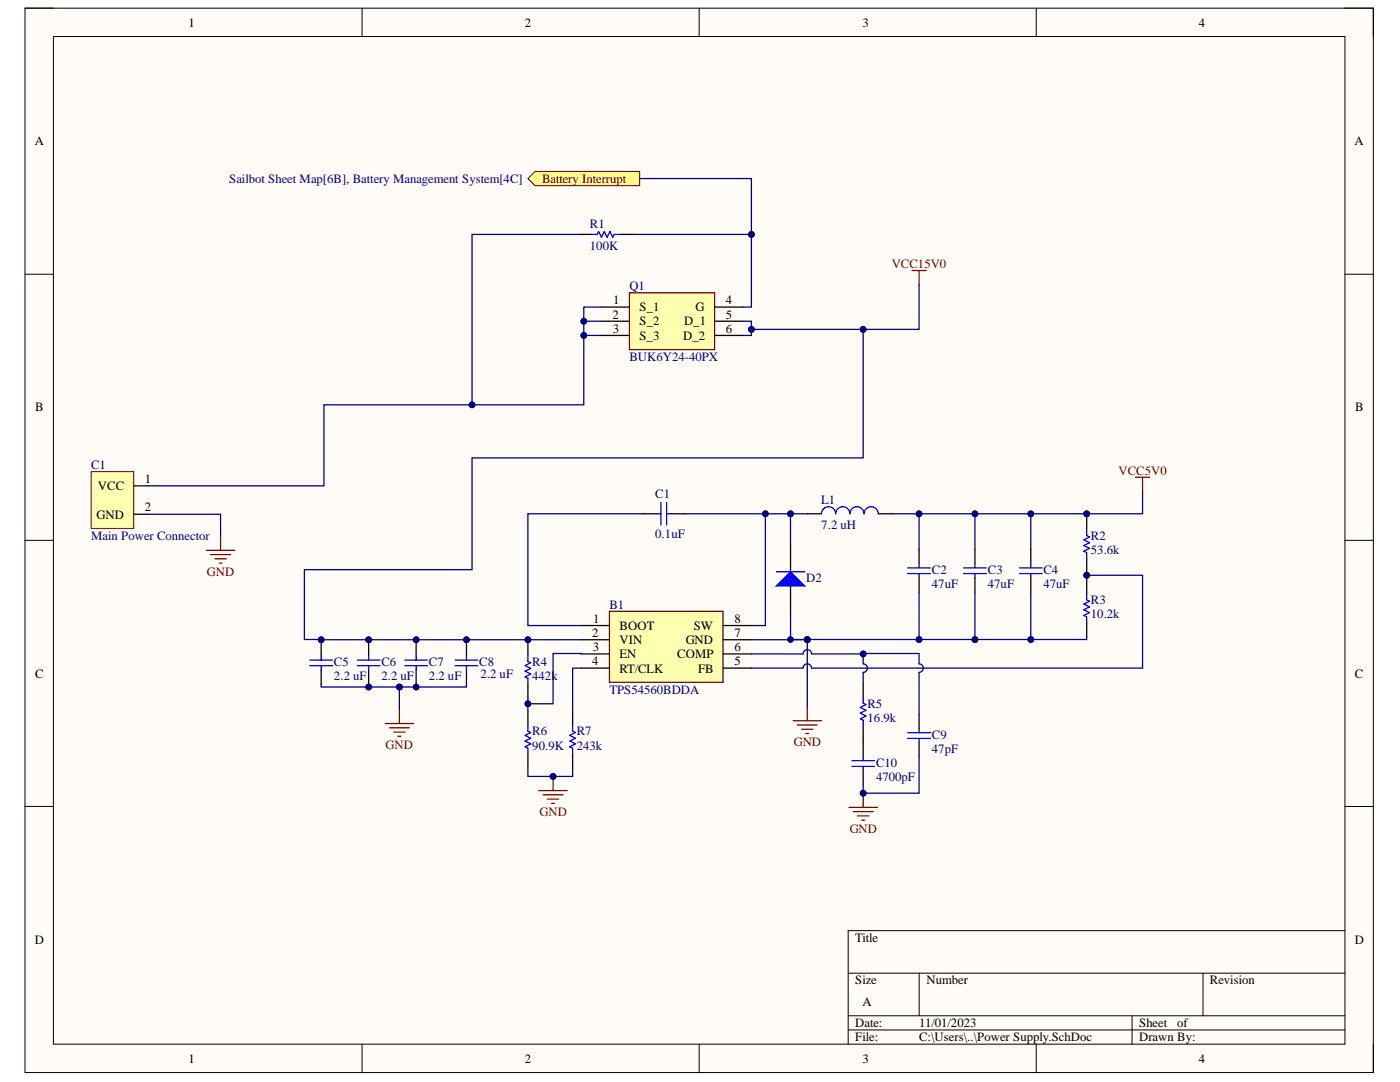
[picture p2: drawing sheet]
<svg xmlns="http://www.w3.org/2000/svg" width="279mm" height="216mm" viewBox="0 0 279 216" stroke-linecap="round" stroke-linejoin="round" font-family="sans-serif">
<defs><g id="words">
<g font-size="2.5">
<text x="37.6" y="5.3">1</text>
<text x="104.7" y="5.3">2</text>
<text x="172.1" y="5.3">3</text>
<text x="239.3" y="5.3">4</text>
<text x="6.9" y="29">A</text>
<text x="270.3" y="29">A</text>
<text x="122.2" y="63.6">2</text>
<text x="122.4" y="60.7">1</text>
<text x="127.6" y="62.1">S_1</text>
<text x="127.6" y="64.9">S_2</text>
<text x="136.5" y="64.9">D_1</text>
<text x="138.8" y="62.1">G</text>
<text x="144.9" y="60.7">4</text>
<text x="144.9" y="63.6">5</text>
<text x="122.3" y="66.4">3</text>
<text x="127.6" y="67.8">S_3</text>
<text x="136.3" y="67.8">D_2</text>
<text x="144.9" y="66.4">6</text>
<text x="7" y="82.1">B</text>
<text x="270.5" y="82.1">B</text>
<text x="19.5" y="97.8">VCC</text>
<text x="28.9" y="96.4">1</text>
<text x="19.3" y="103.5">GND</text>
<text x="28.9" y="102.1">2</text>
<text x="118.4" y="124.3">1</text>
<text x="123.7" y="125.6">BOOT</text>
<text x="138.5" y="125.6">SW</text>
<text x="146.6" y="124.3">8</text>
<text x="118.2" y="127.1">2</text>
<text x="118.3" y="130">3</text>
<text x="123.7" y="128.5">VIN</text>
<text x="123.7" y="131.3">EN</text>
<text x="135.2" y="131.3">COMP</text>
<text x="136.8" y="128.5">GND</text>
<text x="146.6" y="127.1">7</text>
<text x="146.6" y="130">6</text>
<text x="7" y="135.2">C</text>
<text x="118.2" y="132.8">4</text>
<text x="123.7" y="134.2">RT/CLK</text>
<text x="139.3" y="134.2">FB</text>
<text x="146.6" y="132.8">5</text>
<text x="270.4" y="135.2">C</text>
<text x="6.9" y="188.3">D</text>
<text x="170.7" y="188">Title</text>
<text x="270.4" y="188.3">D</text>
<text x="170.7" y="196.4">Size</text>
<text x="184.9" y="196.4">Number</text>
<text x="241.5" y="196.4">Revision</text>
<text x="172.1" y="200.7">A</text>
<text x="170.7" y="205">Date:</text>
<text x="170.7" y="207.8">File:</text>
<text x="183.5" y="205">11/01/2023</text>
<text x="183.5" y="207.8">C:\Users\..\Power Supply.SchDoc</text>
<text x="227.3" y="205">Sheet</text>
<text x="227.3" y="207.8">Drawn By:</text>
<text x="235" y="205">of</text>
<text x="37.6" y="212.1">1</text>
<text x="104.7" y="212.1">2</text>
<text x="172.1" y="212.1">3</text>
<text x="239.3" y="212.1">4</text>
</g>
<g font-size="2.5" fill="#000080">
<text x="45.8" y="36.5">Sailbot Sheet Map[6B], Battery Management System[4C]</text>
<text x="117.7" y="45.4">R1</text>
<text x="117.7" y="49.9">100K</text>
<text x="125.6" y="57.9">Q1</text>
<text x="125.6" y="72">BUK6Y24-40PX</text>
<text x="18.2" y="93.5">C1</text>
<text x="130.8" y="99.4">C1</text>
<text x="163.9" y="100.5">L1</text>
<text x="18.2" y="107.7">Main Power Connector</text>
<text x="130.8" y="107.4">0.1uF</text>
<text x="163.9" y="105.6">7.2 uH</text>
<text x="217.7" y="107.7">R2</text>
<text x="217.7" y="110.5">53.6k</text>
<text x="160.9" y="116.1">D2</text>
<text x="186" y="117.3">47uF</text>
<text x="186" y="114.5">C2</text>
<text x="197.2" y="117.3">47uF</text>
<text x="197.2" y="114.5">C3</text>
<text x="208.2" y="117.3">47uF</text>
<text x="208.2" y="114.5">C4</text>
<text x="121.6" y="121.4">B1</text>
<text x="217.7" y="123.4">10.2k</text>
<text x="217.7" y="120.6">R3</text>
<text x="66.6" y="135.7">2.2 uF</text>
<text x="66.6" y="132.8">C5</text>
<text x="76.1" y="135.7">2.2 uF</text>
<text x="76.1" y="132.8">C6</text>
<text x="85.6" y="135.7">2.2 uF</text>
<text x="85.6" y="132.8">C7</text>
<text x="95.7" y="132.8">C8</text>
<text x="95.9" y="135.4">2.2 uF</text>
<text x="106.2" y="135.6">442k</text>
<text x="106.2" y="132.8">R4</text>
<text x="121.6" y="138.4">TPS54560BDDA</text>
<text x="173.1" y="144">16.9k</text>
<text x="173.1" y="141.2">R5</text>
<text x="106.2" y="149.6">90.9K</text>
<text x="106.2" y="146.7">R6</text>
<text x="115.1" y="149.6">243k</text>
<text x="115.1" y="146.7">R7</text>
<text x="186" y="147.4">C9</text>
<text x="174.8" y="155.8">4700pF</text>
<text x="174.8" y="153">C10</text>
<text x="186" y="150.2">47pF</text>
</g>
<g font-size="2.5" fill="#800000">
<text x="108.2" y="36.5">Battery Interrupt</text>
<text x="178" y="53.4">VCC15V0</text>
<text x="223.2" y="94.7">VCC5V0</text>
<text x="41.3" y="114.9">GND</text>
<text x="77" y="149.5">GND</text>
<text x="158.4" y="148.9">GND</text>
<text x="107.7" y="162.9">GND</text>
<text x="169.6" y="166.2">GND</text>
</g>
</g></defs>
<path d="M5 1.6h269.1v212.4h-269.1z" fill-rule="evenodd" fill="#fffcf8"/>
<path d="M5 1.6h269.1v212.4h-269.1z" fill="none" stroke="#000" stroke-width=".2"/>
<path d="M10.7 7.3h257.7v201.1h-257.7z" fill-rule="evenodd" fill="#fffcf8"/>
<g fill="none" stroke="#000" stroke-width=".2">
<path d="M5 1.6h5.7M10.7 7.3h257.7v201.1h-257.7zM72.3 1.6v5.7M139.5 1.6v5.7M206.8 1.6v5.7M268.4 1.6h5.7v5.7M5 54.7h5.7M268.4 54.7h5.7M5 107.8h5.7M268.4 107.8h5.7M5 160.9h5.7M268.4 160.9h5.7"/>
<path d="M169.3 194.2h99.1M183.4 194.2v8.5M240.1 194.2v8.5M268.4 185.7h-99.1v22.7M72.3 208.4v5.6M139.5 208.4v5.6M169.3 202.7h99.1M169.3 205.5h99.1M206.8 208.4v5.6M225.9 202.7v5.7M274.1 208.4v5.6"/>
</g>
<path d="M121.6 122h22.7v14.1h-22.7z" fill-rule="evenodd" fill="#ffffb0"/>
<path d="M121.6 122h22.7v14.1h-22.7zM76.9 144.4h5.6M77.7 145.2h4M78.6 146.1h2.2M79.4 146.9h.6M79.7 141.5v2.9M158.3 143.8h5.6M159.1 144.7h4M160 145.5h2.2M160.8 146.4h.6M161.1 141v2.8" fill="none" stroke="#800000" stroke-width=".25"/>
<g fill="none" stroke="#000" stroke-width=".25">
<path d="M128.2 102.5h2.8M133.9 102.5h2.8M157.8 108.4v5.7M157.8 116.9v5.7M183.4 109.6v2.9M183.4 115.3v2.8M194.6 109.6v2.9M194.6 115.3v2.8M205.7 109.6v2.9M205.7 115.3v2.8M64.1 128v2.9M64.1 133.7v2.8"/>
<path d="M73.6 128v2.9M73.6 133.7v2.8M83.1 128v2.9M83.1 133.7v2.8M93.1 128v2.9M93.1 133.7v2.8M105.4 128v2.8M105.4 136.5v2.8M116 124.8h5.6M116 127.7h5.6M116 130.5h5.6M116 133.3h5.6"/>
<path d="M144.3 124.8h5.7M144.3 127.7h5.7M144.3 130.5h5.7M144.3 133.3h5.7M105.4 141.9v2.9M105.4 150.4v2.8M114.3 141.9v2.9M114.3 150.4v2.8"/>
</g>
<g fill="none" stroke="#00f" stroke-width=".25">
<path d="M131 102.5h.9M131.9 100.3v4.5M133 100.3v4.5M133 102.5h.9M181.1 113.3h4.6M181.1 114.5h4.6M183.4 112.5v.8M183.4 114.5v.8M192.3 113.3h4.5M192.3 114.5h4.5M194.6 112.5v.8M194.6 114.5v.8"/>
<path d="M203.5 113.3h4.5M203.5 114.5h4.5M205.7 112.5v.8M205.7 114.5v.8M61.8 131.7h4.6M61.8 132.8h4.6M64.1 130.9v.8M64.1 132.8v.9M71.3 131.7h4.5M71.3 132.8h4.5M73.6 130.9v.8M73.6 132.8v.9"/>
<path d="M80.8 131.7h4.5M80.8 132.8h4.5M83.1 130.9v.8M83.1 132.8v.9M90.8 131.7h4.6M90.8 132.8h4.6M93.1 130.9v.8M93.1 132.8v.9M105.4 130.8v1.1l.5 .3-1.1 .6 1.1 .6-1.1 .5 1.1 .6-1.1 .6 .6 .2v1.2M105.4 144.8v1.1l.5 .3-1.1 .5 1.1 .6-1.1 .6 1.1 .5-1.1 .6 .6 .3v1.1M114.3 144.8v1.1l.5 .3-1.1 .5 1.1 .6-1.1 .6 1.1 .5-1.1 .6 .6 .3v1.1"/>
</g>
<path d="M154.9 116.9l2.9-2.8 2.8 2.8z" fill="#00f"/>
<g fill="none" stroke="#00f" stroke-width=".25">
<path d="M154.9 116.9l2.9-2.8 2.8 2.8zM154.9 114.1h5.7M163.9 102.5a1.42 1.42 0 0 1 1.5-1.4 1.42 1.42 0 0 1 1.4 1.4 1.41 1.41 0 0 1 1.4-1.4 1.41 1.41 0 0 1 1.4 1.4 1.42 1.42 0 0 1 1.4-1.4 1.42 1.42 0 0 1 1.4 1.4 1.42 1.42 0 0 1 1.5-1.4 1.42 1.42 0 0 1 1.4 1.4M216.9 105.7v1.2l.5 .3-1.1 .5 1.1 .6-1.1 .6 1.1 .5-1.1 .6 .6 .3v1.1M216.9 118.6v1.1l.5 .3-1.1 .5 1.1 .6-1.1 .6 1.1 .5-1.1 .6 .6 .3v1.1M172.3 139.2v1.1l.5 .3-1.1 .6 1.1 .5-1.1 .6 1.1 .6-1.1 .5 .6 .3v1.1M170 151.8h4.5M170 152.9h4.5M172.3 150.9v.9M172.3 152.9v.9M181.1 146.2h4.6M181.1 147.3h4.6"/>
<path d="M183.4 145.4v.8M183.4 147.3v.9"/>
</g>
<path d="M226.6 95.2h2.8M228 95.2v2.9M172.3 158.3v2.8M169.4 161.1h5.7M170.3 161.9h4M171.1 162.8h2.3M172 163.6h.5" fill="none" stroke="#800000" stroke-width=".25"/>
<path d="M161.1 102.5h2.8M175.3 102.5h2.8M216.9 102.9v2.8M216.9 111.4v2.8M216.9 115.7v2.9M172.3 136.3v2.9M216.9 124.2v2.9M172.3 144.8v2.9M172.3 148.1v2.8M172.3 153.8v2.8M183.4 142.5v2.9M183.4 148.2v2.8" fill="none" stroke="#000" stroke-width=".25"/>
<circle cx="172.3" cy="158.3" r=".57" fill="#000080"/>
<circle cx="172.3" cy="158.3" r=".57" fill="none" stroke="#000080" stroke-width=".2"/>
<path d="M18.2 94.1h8.5v11.3h-8.5z" fill-rule="evenodd" fill="#ffffb0"/>
<path d="M18.2 94.1h8.5v11.3h-8.5z" fill="none" stroke="#800000" stroke-width=".2"/>
<path d="M26.7 96.9h2.8M26.7 102.6h2.8" fill="none" stroke="#000" stroke-width=".25"/>
<path d="M182 54h2.8M183.4 54v2.8M107.5 157.8h5.7M108.4 158.6h4M109.2 159.5h2.3M110.4 154.9v2.9M110.1 160.3h.6" fill="none" stroke="#800000" stroke-width=".25"/>
<circle cx="110.4" cy="154.9" r=".57" fill="#000080"/>
<circle cx="110.4" cy="154.9" r=".57" fill="none" stroke="#000080" stroke-width=".2"/>
<path d="M41.2 109.8h5.7M42 110.7h4M42.9 111.5h2.3M43.7 112.4h.6M44 107v2.8" fill="none" stroke="#800000" stroke-width=".25"/>
<path d="M125.6 58.4h17v11.4h-17z" fill-rule="evenodd" fill="#ffffb0"/>
<path d="M125.6 58.4h17v11.4h-17z" fill="none" stroke="#800000" stroke-width=".25"/>
<path d="M115.2 46.8h2.8M123.7 46.8h2.8M120 61.3h5.6M120 64.1h5.6M120 66.9h5.6M142.6 61.3h5.7M142.6 64.1h5.7M142.6 66.9h5.7" fill="none" stroke="#000" stroke-width=".25"/>
<path d="M118 46.8h1.2l.3-.6 .5 1.1 .6-1.1 .6 1.1 .5-1.1 .6 1.1 .3-.5h1.1" fill="none" stroke="#00f" stroke-width=".25"/>
<path d="M105.4 35.6l1.4-1.4h20.9v2.8h-20.9z" fill-rule="evenodd" fill="#ffff80"/>
<path d="M105.4 35.6l1.4-1.4h20.9v2.8h-20.9z" fill="none" stroke="#800000" stroke-width=".2"/>
<path d="M150 127.7h11.1v13.3" fill="none" stroke="#000080" stroke-width=".25"/>
<circle cx="161.1" cy="127.7" r=".57" fill="#000080"/>
<circle cx="161.1" cy="127.7" r=".57" fill="none" stroke="#000080" stroke-width=".2"/>
<path d="M79.7 137.1v4.4" fill="none" stroke="#000080" stroke-width=".25"/>
<circle cx="79.7" cy="137.1" r=".57" fill="#000080"/>
<circle cx="79.7" cy="137.1" r=".57" fill="none" stroke="#000080" stroke-width=".2"/>
<path d="M64.1 136.5v.6h29v-.6" fill="none" stroke="#000080" stroke-width=".25"/>
<circle cx="73.6" cy="137.1" r=".57" fill="#000080"/>
<circle cx="73.6" cy="137.1" r=".57" fill="none" stroke="#000080" stroke-width=".2"/>
<circle cx="79.7" cy="137.1" r=".57" fill="#000080"/>
<circle cx="79.7" cy="137.1" r=".57" fill="none" stroke="#000080" stroke-width=".2"/>
<circle cx="83.1" cy="137.1" r=".57" fill="#000080"/>
<circle cx="83.1" cy="137.1" r=".57" fill="none" stroke="#000080" stroke-width=".2"/>
<path d="M73.6 136.5v.6" fill="none" stroke="#000080" stroke-width=".25"/>
<circle cx="73.6" cy="137.1" r=".57" fill="#000080"/>
<circle cx="73.6" cy="137.1" r=".57" fill="none" stroke="#000080" stroke-width=".2"/>
<path d="M73.6 127.7v.3" fill="none" stroke="#000080" stroke-width=".25"/>
<circle cx="73.6" cy="127.7" r=".57" fill="#000080"/>
<circle cx="73.6" cy="127.7" r=".57" fill="none" stroke="#000080" stroke-width=".2"/>
<path d="M83.1 136.5v.6" fill="none" stroke="#000080" stroke-width=".25"/>
<circle cx="83.1" cy="137.1" r=".57" fill="#000080"/>
<circle cx="83.1" cy="137.1" r=".57" fill="none" stroke="#000080" stroke-width=".2"/>
<path d="M83.1 127.7v.3" fill="none" stroke="#000080" stroke-width=".25"/>
<circle cx="83.1" cy="127.7" r=".57" fill="#000080"/>
<circle cx="83.1" cy="127.7" r=".57" fill="none" stroke="#000080" stroke-width=".2"/>
<path d="M93.1 127.7v.3" fill="none" stroke="#000080" stroke-width=".25"/>
<circle cx="93.1" cy="127.7" r=".57" fill="#000080"/>
<circle cx="93.1" cy="127.7" r=".57" fill="none" stroke="#000080" stroke-width=".2"/>
<path d="M116 127.7h-10.6v.3" fill="none" stroke="#000080" stroke-width=".25"/>
<circle cx="105.4" cy="127.7" r=".57" fill="#000080"/>
<circle cx="105.4" cy="127.7" r=".57" fill="none" stroke="#000080" stroke-width=".2"/>
<path d="M105.4 139.3v2.6" fill="none" stroke="#000080" stroke-width=".25"/>
<circle cx="105.4" cy="140.4" r=".57" fill="#000080"/>
<circle cx="105.4" cy="140.4" r=".57" fill="none" stroke="#000080" stroke-width=".2"/>
<path d="M116 130.5l-5.6-.1v10h-5" fill="none" stroke="#000080" stroke-width=".25"/>
<circle cx="105.4" cy="140.4" r=".57" fill="#000080"/>
<circle cx="105.4" cy="140.4" r=".57" fill="none" stroke="#000080" stroke-width=".2"/>
<path d="M105.4 153.2v1.7h8.9v-1.7" fill="none" stroke="#000080" stroke-width=".25"/>
<circle cx="110.4" cy="154.9" r=".57" fill="#000080"/>
<circle cx="110.4" cy="154.9" r=".57" fill="none" stroke="#000080" stroke-width=".2"/>
<path d="M194.6 102.5h11.1v7.1M116 133.3h-1.7v8.6" fill="none" stroke="#000080" stroke-width=".25"/>
<circle cx="194.6" cy="102.5" r=".57" fill="#000080"/>
<circle cx="194.6" cy="102.5" r=".57" fill="none" stroke="#000080" stroke-width=".2"/>
<circle cx="205.7" cy="102.5" r=".56" fill="#000080"/>
<circle cx="205.7" cy="102.5" r=".56" fill="none" stroke="#000080" stroke-width=".2"/>
<path d="M194.6 118.1v9.5" fill="none" stroke="#000080" stroke-width=".25"/>
<circle cx="194.6" cy="127.6" r=".57" fill="#000080"/>
<circle cx="194.6" cy="127.6" r=".57" fill="none" stroke="#000080" stroke-width=".2"/>
<path d="M183.4 118.1v9.5" fill="none" stroke="#000080" stroke-width=".25"/>
<circle cx="183.4" cy="127.6" r=".57" fill="#000080"/>
<circle cx="183.4" cy="127.6" r=".57" fill="none" stroke="#000080" stroke-width=".2"/>
<path d="M136.7 102.5h16v22.3h-2.7" fill="none" stroke="#000080" stroke-width=".25"/>
<circle cx="152.7" cy="102.5" r=".57" fill="#000080"/>
<circle cx="152.7" cy="102.5" r=".57" fill="none" stroke="#000080" stroke-width=".2"/>
<path d="M128.2 102.5h-22.8v22.3h10.6M183.4 109.6v-7.1h11.2v7.1" fill="none" stroke="#000080" stroke-width=".25"/>
<circle cx="183.4" cy="102.5" r=".57" fill="#000080"/>
<circle cx="183.4" cy="102.5" r=".57" fill="none" stroke="#000080" stroke-width=".2"/>
<circle cx="194.6" cy="102.5" r=".57" fill="#000080"/>
<circle cx="194.6" cy="102.5" r=".57" fill="none" stroke="#000080" stroke-width=".2"/>
<path d="M216.9 127.1v.5h-11.2" fill="none" stroke="#000080" stroke-width=".25"/>
<circle cx="205.7" cy="127.6" r=".56" fill="#000080"/>
<circle cx="205.7" cy="127.6" r=".56" fill="none" stroke="#000080" stroke-width=".2"/>
<path d="M205.7 102.5h11.2" fill="none" stroke="#000080" stroke-width=".25"/>
<circle cx="205.7" cy="102.5" r=".56" fill="#000080"/>
<circle cx="205.7" cy="102.5" r=".56" fill="none" stroke="#000080" stroke-width=".2"/>
<circle cx="216.9" cy="102.5" r=".57" fill="#000080"/>
<circle cx="216.9" cy="102.5" r=".57" fill="none" stroke="#000080" stroke-width=".2"/>
<path d="M216.9 114.2v.6h11.1v18.5h-66a.85 .85 0 0 0-.9-.8 .85 .85 0 0 0-.8 .8h-10.3" fill="none" stroke="#000080" stroke-width=".25"/>
<circle cx="216.9" cy="114.8" r=".57" fill="#000080"/>
<circle cx="216.9" cy="114.8" r=".57" fill="none" stroke="#000080" stroke-width=".2"/>
<path d="M216.9 114.8v.9" fill="none" stroke="#000080" stroke-width=".25"/>
<circle cx="216.9" cy="114.8" r=".57" fill="#000080"/>
<circle cx="216.9" cy="114.8" r=".57" fill="none" stroke="#000080" stroke-width=".2"/>
<path d="M228 98.1v4.4h-11.1v.4" fill="none" stroke="#000080" stroke-width=".25"/>
<circle cx="216.9" cy="102.5" r=".57" fill="#000080"/>
<circle cx="216.9" cy="102.5" r=".57" fill="none" stroke="#000080" stroke-width=".2"/>
<path d="M161.1 127.6v.1" fill="none" stroke="#000080" stroke-width=".25"/>
<circle cx="161.1" cy="127.7" r=".57" fill="#000080"/>
<circle cx="161.1" cy="127.7" r=".57" fill="none" stroke="#000080" stroke-width=".2"/>
<circle cx="161.1" cy="127.6" r=".57" fill="#000080"/>
<circle cx="161.1" cy="127.6" r=".57" fill="none" stroke="#000080" stroke-width=".2"/>
<path d="M152.7 102.5h8.4" fill="none" stroke="#000080" stroke-width=".25"/>
<circle cx="152.7" cy="102.5" r=".57" fill="#000080"/>
<circle cx="152.7" cy="102.5" r=".57" fill="none" stroke="#000080" stroke-width=".2"/>
<circle cx="157.8" cy="102.5" r=".57" fill="#000080"/>
<circle cx="157.8" cy="102.5" r=".57" fill="none" stroke="#000080" stroke-width=".2"/>
<path d="M178.1 102.5h5.3" fill="none" stroke="#000080" stroke-width=".25"/>
<circle cx="183.4" cy="102.5" r=".57" fill="#000080"/>
<circle cx="183.4" cy="102.5" r=".57" fill="none" stroke="#000080" stroke-width=".2"/>
<path d="M150 130.5h10.3a.85 .85 0 0 1 .8-.9 .85 .85 0 0 1 .9 .9h10.3v2a.85 .85 0 0 1 .8 .8 .85 .85 0 0 1-.8 .9v2.1" fill="none" stroke="#000080" stroke-width=".25"/>
<circle cx="172.3" cy="130.5" r=".57" fill="#000080"/>
<circle cx="172.3" cy="130.5" r=".57" fill="none" stroke="#000080" stroke-width=".2"/>
<path d="M172.3 147.7v.4M183.4 151v7.3h-11.1v-1.7" fill="none" stroke="#000080" stroke-width=".25"/>
<circle cx="172.3" cy="158.3" r=".57" fill="#000080"/>
<circle cx="172.3" cy="158.3" r=".57" fill="none" stroke="#000080" stroke-width=".2"/>
<path d="M172.3 130.5l11.1-.1v2.1a.85 .85 0 0 1 .9 .8 .85 .85 0 0 1-.9 .9v8.3" fill="none" stroke="#000080" stroke-width=".25"/>
<circle cx="172.3" cy="130.5" r=".57" fill="#000080"/>
<circle cx="172.3" cy="130.5" r=".57" fill="none" stroke="#000080" stroke-width=".2"/>
<path d="M157.8 102.5v5.9" fill="none" stroke="#000080" stroke-width=".25"/>
<circle cx="157.8" cy="102.5" r=".57" fill="#000080"/>
<circle cx="157.8" cy="102.5" r=".57" fill="none" stroke="#000080" stroke-width=".2"/>
<path d="M205.7 118.1v9.5h-47.9v-5" fill="none" stroke="#000080" stroke-width=".25"/>
<circle cx="157.8" cy="127.6" r=".57" fill="#000080"/>
<circle cx="157.8" cy="127.6" r=".57" fill="none" stroke="#000080" stroke-width=".2"/>
<circle cx="161.1" cy="127.6" r=".57" fill="#000080"/>
<circle cx="161.1" cy="127.6" r=".57" fill="none" stroke="#000080" stroke-width=".2"/>
<circle cx="183.4" cy="127.6" r=".57" fill="#000080"/>
<circle cx="183.4" cy="127.6" r=".57" fill="none" stroke="#000080" stroke-width=".2"/>
<circle cx="194.6" cy="127.6" r=".57" fill="#000080"/>
<circle cx="194.6" cy="127.6" r=".57" fill="none" stroke="#000080" stroke-width=".2"/>
<circle cx="205.7" cy="127.6" r=".56" fill="#000080"/>
<circle cx="205.7" cy="127.6" r=".56" fill="none" stroke="#000080" stroke-width=".2"/>
<path d="M148.3 64.1h1.7v2.8h-1.7" fill="none" stroke="#000080" stroke-width=".25"/>
<circle cx="150" cy="65.7" r=".57" fill="#000080"/>
<circle cx="150" cy="65.7" r=".57" fill="none" stroke="#000080" stroke-width=".2"/>
<path d="M183.4 56.8v8.9h-33.4" fill="none" stroke="#000080" stroke-width=".25"/>
<circle cx="150" cy="65.7" r=".57" fill="#000080"/>
<circle cx="150" cy="65.7" r=".57" fill="none" stroke="#000080" stroke-width=".2"/>
<circle cx="172.3" cy="65.7" r=".57" fill="#000080"/>
<circle cx="172.3" cy="65.7" r=".57" fill="none" stroke="#000080" stroke-width=".2"/>
<path d="M116.5 66.9h3.5" fill="none" stroke="#000080" stroke-width=".25"/>
<circle cx="116.5" cy="66.9" r=".57" fill="#000080"/>
<circle cx="116.5" cy="66.9" r=".57" fill="none" stroke="#000080" stroke-width=".2"/>
<path d="M116.5 64.1h3.5" fill="none" stroke="#000080" stroke-width=".25"/>
<circle cx="116.5" cy="64.1" r=".57" fill="#000080"/>
<circle cx="116.5" cy="64.1" r=".57" fill="none" stroke="#000080" stroke-width=".2"/>
<path d="M64.1 127.7h41.3" fill="none" stroke="#000080" stroke-width=".25"/>
<circle cx="105.4" cy="127.7" r=".57" fill="#000080"/>
<circle cx="105.4" cy="127.7" r=".57" fill="none" stroke="#000080" stroke-width=".2"/>
<circle cx="93.1" cy="127.7" r=".57" fill="#000080"/>
<circle cx="93.1" cy="127.7" r=".57" fill="none" stroke="#000080" stroke-width=".2"/>
<circle cx="83.1" cy="127.7" r=".57" fill="#000080"/>
<circle cx="83.1" cy="127.7" r=".57" fill="none" stroke="#000080" stroke-width=".2"/>
<circle cx="73.6" cy="127.7" r=".57" fill="#000080"/>
<circle cx="73.6" cy="127.7" r=".57" fill="none" stroke="#000080" stroke-width=".2"/>
<circle cx="64.1" cy="127.7" r=".57" fill="#000080"/>
<circle cx="64.1" cy="127.7" r=".57" fill="none" stroke="#000080" stroke-width=".2"/>
<path d="M172.3 65.7v25.7h-78.1v22.3h-33.5v13.9h3.4v.4" fill="none" stroke="#000080" stroke-width=".25"/>
<circle cx="64.1" cy="127.7" r=".57" fill="#000080"/>
<circle cx="64.1" cy="127.7" r=".57" fill="none" stroke="#000080" stroke-width=".2"/>
<circle cx="172.3" cy="65.7" r=".57" fill="#000080"/>
<circle cx="172.3" cy="65.7" r=".57" fill="none" stroke="#000080" stroke-width=".2"/>
<path d="M120 61.3h-3.5v19.5h-51.9v16.1h-35.1" fill="none" stroke="#000080" stroke-width=".25"/>
<circle cx="94.2" cy="80.8" r=".57" fill="#000080"/>
<circle cx="94.2" cy="80.8" r=".57" fill="none" stroke="#000080" stroke-width=".2"/>
<circle cx="116.5" cy="66.9" r=".57" fill="#000080"/>
<circle cx="116.5" cy="66.9" r=".57" fill="none" stroke="#000080" stroke-width=".2"/>
<circle cx="116.5" cy="64.1" r=".57" fill="#000080"/>
<circle cx="116.5" cy="64.1" r=".57" fill="none" stroke="#000080" stroke-width=".2"/>
<path d="M115.2 46.8h-21v34" fill="none" stroke="#000080" stroke-width=".25"/>
<circle cx="94.2" cy="80.8" r=".57" fill="#000080"/>
<circle cx="94.2" cy="80.8" r=".57" fill="none" stroke="#000080" stroke-width=".2"/>
<path d="M126.5 46.8h23.5v14.5h-1.7" fill="none" stroke="#000080" stroke-width=".25"/>
<circle cx="150" cy="46.8" r=".57" fill="#000080"/>
<circle cx="150" cy="46.8" r=".57" fill="none" stroke="#000080" stroke-width=".2"/>
<path d="M127.7 35.6h22.3v11.2" fill="none" stroke="#000080" stroke-width=".25"/>
<circle cx="150" cy="46.8" r=".57" fill="#000080"/>
<circle cx="150" cy="46.8" r=".57" fill="none" stroke="#000080" stroke-width=".2"/>
<path d="M29.5 102.6h14.5v4.4" fill="none" stroke="#000080" stroke-width=".25"/>
<use href="#words"/>
</svg>
